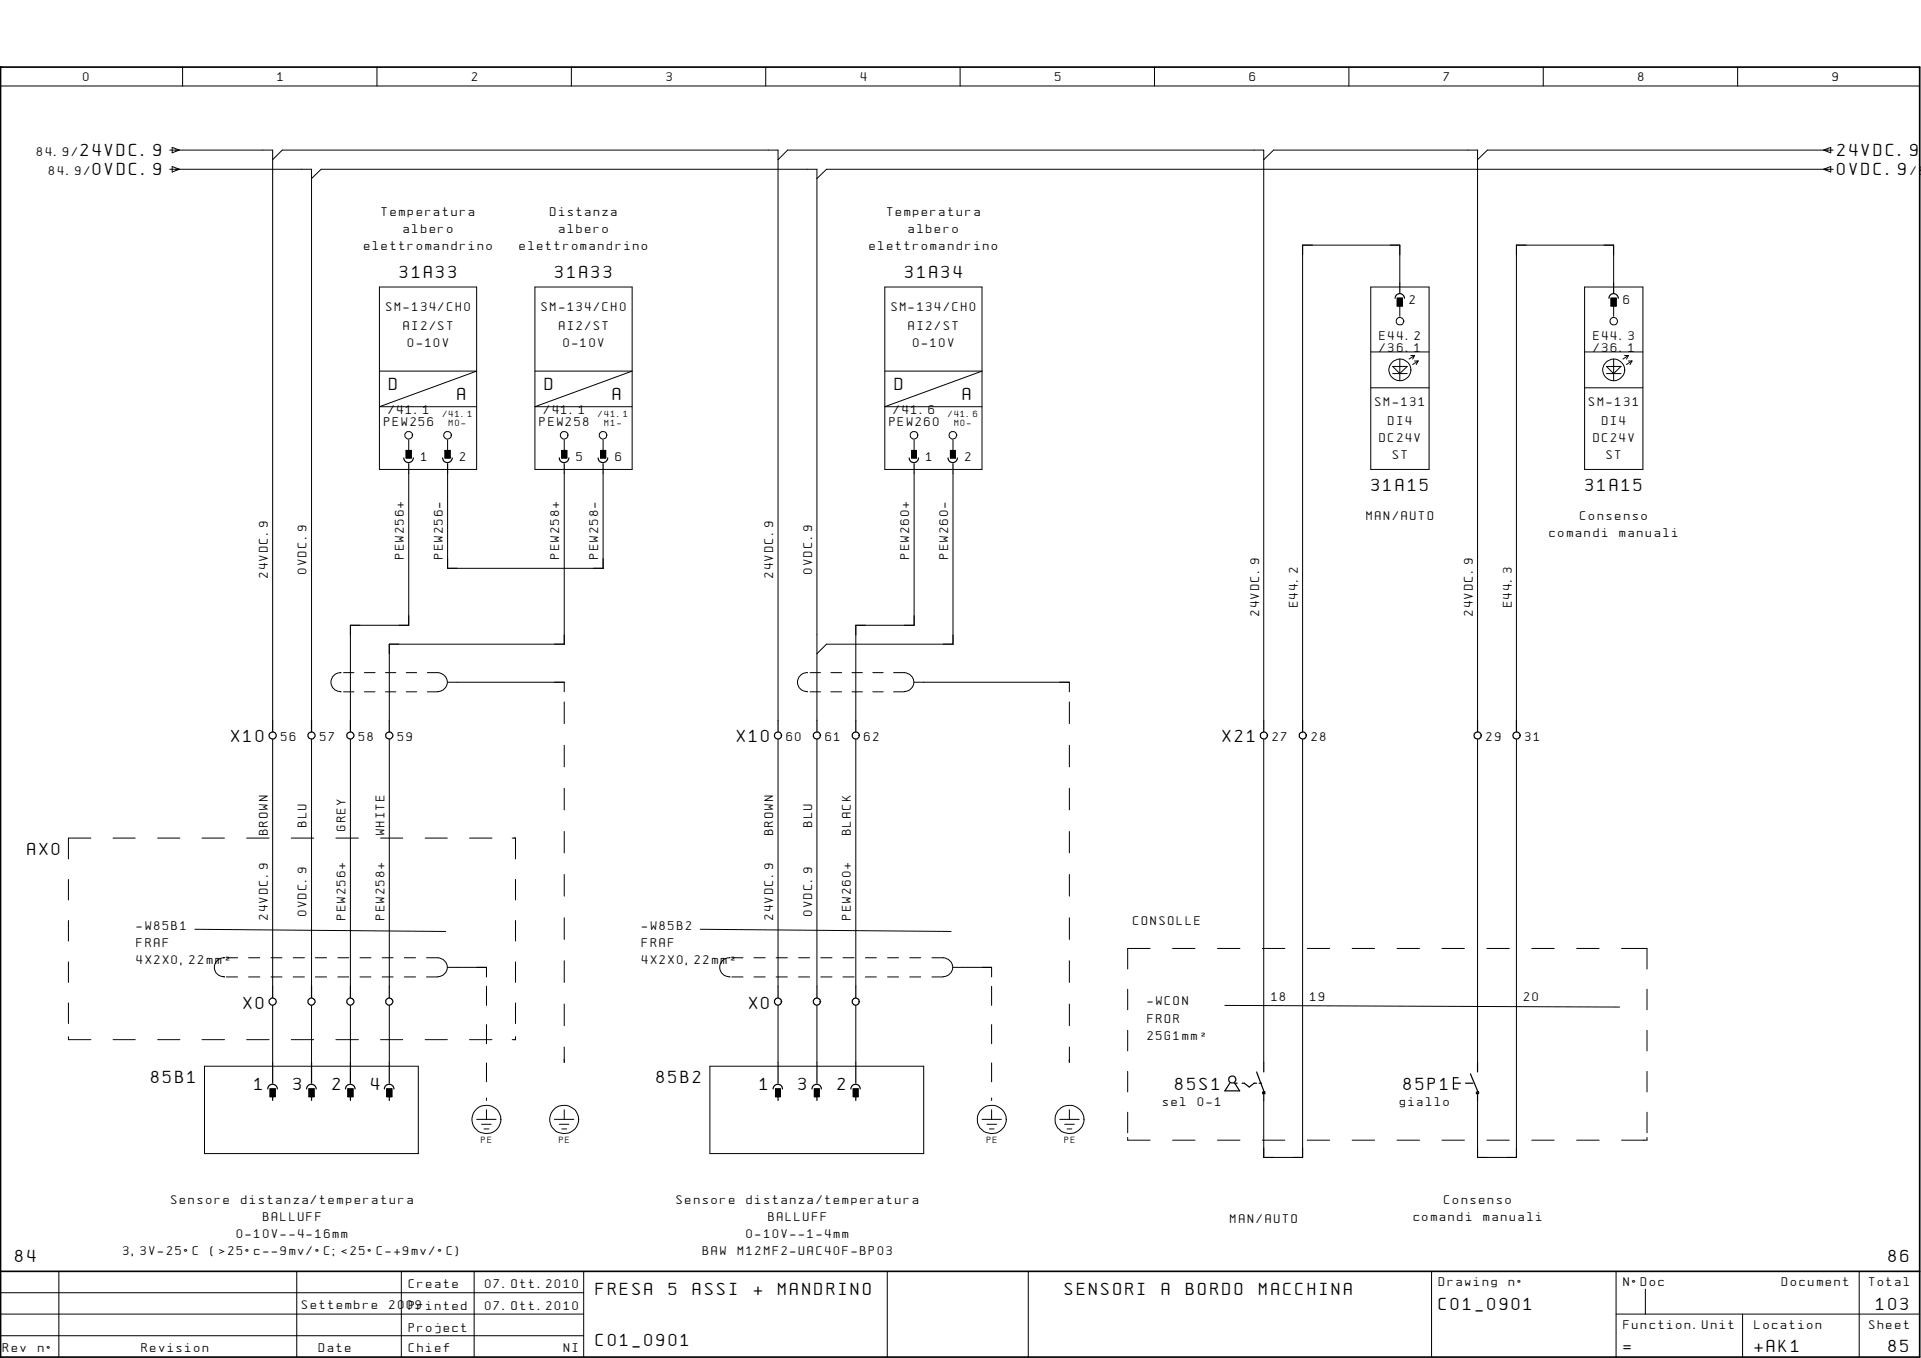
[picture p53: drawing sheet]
<svg xmlns="http://www.w3.org/2000/svg" width="297mm" height="210mm" viewBox="0 0 297 210" stroke-linecap="round" stroke-linejoin="round" font-family="sans-serif">
<defs><g id="words">
<g font-size="2.2">
<text x="12.4" y="24.1">24VDC.9</text>
<text x="14.3" y="27.1">0VDC.9</text>
<text x="284.1" y="24.1">24VDC.9</text>
<text x="284.1" y="27.1">0VDC.9</text>
<text x="61.8" y="42.9">31A33</text>
<text x="85.8" y="42.9">31A33</text>
<text x="140" y="42.9">31A34</text>
<text x="60.2" y="60.3">D</text>
<text x="70.7" y="61.8">A</text>
<text x="84.2" y="60.3">D</text>
<text x="94.8" y="61.8">A</text>
<text x="138.3" y="60.3">D</text>
<text x="148.9" y="61.8">A</text>
<text x="212.1" y="75.9">31A15</text>
<text x="245.1" y="75.9">31A15</text>
<text x="35.8" y="114.8">X10</text>
<text x="113.9" y="114.8">X10</text>
<text x="189.1" y="114.8">X21</text>
<text x="4.2" y="132.1">AX0</text>
<text x="37.7" y="155.9">X0</text>
<text x="115.8" y="155.9">X0</text>
<text x="23.4" y="167.4">85B1</text>
<text x="101.5" y="167.4">85B2</text>
<text x="39.4" y="168.4">1</text>
<text x="45.4" y="168.4">3</text>
<text x="51.4" y="168.4">2</text>
<text x="57.4" y="168.4">4</text>
<text x="117.5" y="168.4">1</text>
<text x="123.5" y="168.4">3</text>
<text x="129.5" y="168.4">2</text>
<text x="181.7" y="168.4">85S1</text>
<text x="217" y="168.4">85P1</text>
<text x="2.4" y="195.1">84</text>
<text x="292" y="195.1">86</text>
<text x="92.2" y="200.2">FRESA</text>
<text x="103.4" y="200.2">5</text>
<text x="107.1" y="200.2">ASSI</text>
<text x="116.5" y="200.2">+</text>
<text x="120.3" y="200.2">MANDRINO</text>
<text x="164.6" y="200.2">SENSORI</text>
<text x="179.7" y="200.2">A</text>
<text x="183.4" y="200.2">BORDO</text>
<text x="194.7" y="200.2">MACCHINA</text>
<text x="222.5" y="202.4">C01_0901</text>
<text x="290.1" y="202.4">103</text>
<text x="92.2" y="208">C01_0901</text>
<text x="251" y="209">=</text>
<text x="271.3" y="209">+AK1</text>
<text x="292" y="209">85</text>
</g>
<g font-size="1.5">
<text x="12.9" y="12.6">0</text>
<text x="42.9" y="12.6">1</text>
<text x="73" y="12.6">2</text>
<text x="103" y="12.6">3</text>
<text x="133.1" y="12.6">4</text>
<text x="163.1" y="12.6">5</text>
<text x="193.2" y="12.6">6</text>
<text x="223.3" y="12.6">7</text>
<text x="253.3" y="12.6">8</text>
<text x="283.3" y="12.6">9</text>
<text x="5.7" y="24.1">84.9/</text>
<text x="7.6" y="27.1">84.9/</text>
<text x="295.4" y="27.1">/8</text>
<text x="59" y="33.4">Temperatura</text>
<text x="85.1" y="33.4">Distanza</text>
<text x="137.2" y="33.4">Temperatura</text>
<text x="56.3" y="38.7">elettromandrino</text>
<text x="62.4" y="36">albero</text>
<text x="80.3" y="38.7">elettromandrino</text>
<text x="86.4" y="36">albero</text>
<text x="134.4" y="38.7">elettromandrino</text>
<text x="140.5" y="36">albero</text>
<text x="218" y="46.9">2</text>
<text x="251" y="46.9">6</text>
<text x="59.7" y="48">SM-134/CH0</text>
<text x="62.4" y="51">AI2/ST</text>
<text x="63.1" y="53.6">0-10V</text>
<text x="83.7" y="48">SM-134/CH0</text>
<text x="86.4" y="51">AI2/ST</text>
<text x="87.1" y="53.6">0-10V</text>
<text x="137.8" y="48">SM-134/CH0</text>
<text x="140.5" y="51">AI2/ST</text>
<text x="141.2" y="53.6">0-10V</text>
<text x="213.3" y="52.6">E44.2</text>
<text x="246.4" y="52.6">E44.3</text>
<text x="213.3" y="54.4">/36.1</text>
<text x="246.4" y="54.4">/36.1</text>
<text x="59.4" y="65.8">PEW256</text>
<text x="60.1" y="64">/41.1</text>
<text x="83.4" y="65.8">PEW258</text>
<text x="84.1" y="64">/41.1</text>
<text x="137.5" y="65.8">PEW260</text>
<text x="138.2" y="64">/41.6</text>
<text x="212.6" y="62.7">SM-131</text>
<text x="214.7" y="65.7">DI4</text>
<text x="245.7" y="62.7">SM-131</text>
<text x="247.7" y="65.7">DI4</text>
<text x="65.1" y="71.3">1</text>
<text x="71.1" y="71.3">2</text>
<text x="89.2" y="71.3">5</text>
<text x="95.2" y="71.3">6</text>
<text x="143.2" y="71.3">1</text>
<text x="149.2" y="71.3">2</text>
<text x="213.3" y="68.3">DC24V</text>
<text x="215.3" y="71">ST</text>
<text x="246.4" y="68.3">DC24V</text>
<text x="248.4" y="71">ST</text>
<text x="211.3" y="80.3">MAN/AUTO</text>
<text x="239.6" y="83">comandi</text>
<text x="244.3" y="80.3">Consenso</text>
<text x="250.4" y="83">manuali</text>
<text x="41.4" y="89.3" transform="rotate(-90 41.4 89.3)">24VDC.9</text>
<text x="47.4" y="88.6" transform="rotate(-90 47.4 88.6)">0VDC.9</text>
<text x="62.4" y="86.4" transform="rotate(-90 62.4 86.4)">PEW256+</text>
<text x="68.4" y="86.4" transform="rotate(-90 68.4 86.4)">PEW256-</text>
<text x="86.5" y="86.4" transform="rotate(-90 86.5 86.4)">PEW258+</text>
<text x="92.5" y="86.4" transform="rotate(-90 92.5 86.4)">PEW258-</text>
<text x="119.5" y="89.3" transform="rotate(-90 119.5 89.3)">24VDC.9</text>
<text x="125.6" y="88.6" transform="rotate(-90 125.6 88.6)">0VDC.9</text>
<text x="140.6" y="86.4" transform="rotate(-90 140.6 86.4)">PEW260+</text>
<text x="146.6" y="86.4" transform="rotate(-90 146.6 86.4)">PEW260-</text>
<text x="194.7" y="95.2" transform="rotate(-90 194.7 95.2)">24VDC.9</text>
<text x="200.7" y="93.9" transform="rotate(-90 200.7 93.9)">E44.2</text>
<text x="227.8" y="95.2" transform="rotate(-90 227.8 95.2)">24VDC.9</text>
<text x="233.8" y="93.9" transform="rotate(-90 233.8 93.9)">E44.3</text>
<text x="43.5" y="114.5">56</text>
<text x="49.5" y="114.5">57</text>
<text x="55.5" y="114.5">58</text>
<text x="61.5" y="114.5">59</text>
<text x="121.6" y="114.5">60</text>
<text x="127.6" y="114.5">61</text>
<text x="133.6" y="114.5">62</text>
<text x="196.8" y="114.5">27</text>
<text x="202.8" y="114.5">28</text>
<text x="229.8" y="114.5">29</text>
<text x="235.8" y="114.5">31</text>
<text x="41.4" y="129.1" transform="rotate(-90 41.4 129.1)">BROWN</text>
<text x="47.4" y="127.8" transform="rotate(-90 47.4 127.8)">BLU</text>
<text x="53.4" y="128.5" transform="rotate(-90 53.4 128.5)">GREY</text>
<text x="59.4" y="129.1" transform="rotate(-90 59.4 129.1)">WHITE</text>
<text x="119.5" y="129.1" transform="rotate(-90 119.5 129.1)">BROWN</text>
<text x="125.6" y="127.8" transform="rotate(-90 125.6 127.8)">BLU</text>
<text x="131.6" y="129.1" transform="rotate(-90 131.6 129.1)">BLACK</text>
<text x="21.1" y="143.7">-W85B1</text>
<text x="41.4" y="142.2" transform="rotate(-90 41.4 142.2)">24VDC.9</text>
<text x="47.4" y="141.5" transform="rotate(-90 47.4 141.5)">0VDC.9</text>
<text x="53.4" y="142.2" transform="rotate(-90 53.4 142.2)">PEW256+</text>
<text x="59.4" y="142.2" transform="rotate(-90 59.4 142.2)">PEW258+</text>
<text x="99.3" y="143.7">-W85B2</text>
<text x="119.5" y="142.2" transform="rotate(-90 119.5 142.2)">24VDC.9</text>
<text x="125.6" y="141.5" transform="rotate(-90 125.6 141.5)">0VDC.9</text>
<text x="131.6" y="142.2" transform="rotate(-90 131.6 142.2)">PEW260+</text>
<text x="175.2" y="142.9">CONSOLLE</text>
<text x="21.1" y="146.3">FRAF</text>
<text x="21.1" y="149">4X2X0,22mmý</text>
<text x="99.3" y="146.3">FRAF</text>
<text x="99.3" y="149">4X2X0,22mmý</text>
<text x="177.4" y="155.4">-WCON</text>
<text x="196.6" y="154.7">18</text>
<text x="202.6" y="154.7">19</text>
<text x="235.6" y="154.7">20</text>
<text x="177.4" y="158.1">FROR</text>
<text x="177.4" y="160.7">25G1mmý</text>
<text x="179.8" y="171">sel</text>
<text x="185.2" y="171">0-1</text>
<text x="216.4" y="171">giallo</text>
<text x="26.5" y="186.1">Sensore</text>
<text x="36.6" y="191.4">0-10V--4-16mm</text>
<text x="37.3" y="186.1">distanza/temperatura</text>
<text x="40.7" y="188.8">BALLUFF</text>
<text x="104.6" y="186.1">Sensore</text>
<text x="115.4" y="186.1">distanza/temperatura</text>
<text x="115.4" y="191.4">0-10V--1-4mm</text>
<text x="118.8" y="188.8">BALLUFF</text>
<text x="190.2" y="189.1">MAN/AUTO</text>
<text x="218.6" y="188.8">comandi</text>
<text x="223.3" y="186.1">Consenso</text>
<text x="229.4" y="188.8">manuali</text>
<text x="19" y="194.1">3,3V-25øC</text>
<text x="32.6" y="194.1">(&gt;25øc--9mv/øC;&lt;25øC-+9mv/øC)</text>
<text x="108.7" y="194.1">BAW</text>
<text x="114.1" y="194.1">M12MF2-UAC40F-BP03</text>
<text x="46.7" y="202.4">Settembre</text>
<text x="60.2" y="202.4">2009</text>
<text x="63.2" y="199.1">Create</text>
<text x="63.2" y="202.4">Printed</text>
<text x="75" y="199.1">07.Ott.2010</text>
<text x="75" y="202.4">07.Ott.2010</text>
<text x="222.5" y="198.8">Drawing</text>
<text x="233.3" y="198.8">nø</text>
<text x="251" y="198.8">NøDoc</text>
<text x="275.5" y="198.8">Document</text>
<text x="289" y="198.8">Total</text>
<text x=".5" y="209">Rev</text>
<text x="5.9" y="209">nø</text>
<text x="21.9" y="209">Revision</text>
<text x="49.3" y="209">Date</text>
<text x="63.2" y="205.8">Project</text>
<text x="63.2" y="209">Chief</text>
<text x="87.2" y="209">NI</text>
<text x="251" y="205.4">Function.Unit</text>
<text x="271.3" y="205.4">Location</text>
<text x="289" y="205.4">Sheet</text>
</g>
<g font-size="1.1">
<text x="68.4" y="64.5">/41.1</text>
<text x="69.4" y="65.8">M0-</text>
<text x="92.5" y="64.5">/41.1</text>
<text x="93.5" y="65.8">M1-</text>
<text x="146.6" y="64.5">/41.6</text>
<text x="147.6" y="65.8">M0-</text>
<text x="74.4" y="176.7">PE</text>
<text x="86.4" y="176.7">PE</text>
<text x="152.6" y="176.7">PE</text>
<text x="164.6" y="176.7">PE</text>
</g>
</g></defs>
<path d="M.1 10.4h.1M.1 10.4h296.7v199.4h-296.7zM.1 196.5h296.7" fill="none" stroke="#000" stroke-width=".26"/>
<g fill="none" stroke="#000" stroke-width=".15">
<path d="M.1 13.3h296.7M28.2 10.4v2.9M58.3 10.4v2.9M88.3 10.4v2.9M118.4 10.4v2.9M148.5 10.4v2.9M178.5 10.4v2.9M208.6 10.4v2.9M238.6 10.4v2.9M268.7 10.4v2.9M26.2 23.2h16v88.1M26.2 26.2h22v85.1"/>
<path d="M26.6 22.8l1.1 .4-1.1 .4zM26.6 25.7l1.1 .5-1.1 .4zM42.2 24.7l1.4-1.5h76.7v88.1M48.2 27.6l1.5-1.4h76.6v85.1M120.3 24.7l1.5-1.5h73.6v88.1M195.4 24.7l1.5-1.5h31.6v88.1M282 23.2l1.1-.4v.8zM282 26.2l1.1-.5v.9zM283.5 23.2h-53.5l-1.5 1.5M283.5 26.2h-155.7l-1.5 1.4M58.7 44.4h15v28.2h-15zM58.7 57.4h15l-15 5.5h15"/>
<path d="M82.7 44.4h15v28.2h-15zM82.7 57.4h15l-15 5.5h15M136.8 44.4h15v28.2h-15zM136.8 57.4h15l-15 5.5h15M212 44.4h9v28.2h-9zM212 54.4h9M212 59.9h9M215.3 56a1.69 1.69 0 0 1 2.1-.2 1.69 1.69 0 0 1 .7 1.9 1.68 1.68 0 0 1-2.5 .9 1.68 1.68 0 0 1-.3-2.6zM215.3 56.6h2.3l-1.2 1.1zM215.3 57.7h2.3M216.4 46.7h.1M216.4 43.8v-5.9h-15v73.4"/>
<path d="M216.4 46.7v2.2M216.4 55.5v3.3M218.1 54.9h.6M218.7 54.9l-.8 .6M218.7 54.9l-.3 .6M218.7 55.8h.6M219.3 55.8l-.9 .5M219.3 55.8l-.3 .5M245 44.4h9v28.2h-9zM245 54.4h9M245 59.9h9M248.4 56a1.69 1.69 0 0 1 2-.2 1.69 1.69 0 0 1 .7 1.9 1.68 1.68 0 0 1-2.5 .9 1.68 1.68 0 0 1-.2-2.6z"/>
<path d="M248.4 56.6h2.3l-1.2 1.1zM248.4 57.7h2.3M249.5 46.7h.1M249.5 43.8v-5.9h-15v73.4M249.5 46.7v2.2M249.5 55.5v3.3M251.2 54.9h.6M251.8 55.8h.5M251.8 54.9l-.9 .6M251.8 54.9l-.3 .6M252.3 55.8l-.8 .5M252.3 55.8l-.3 .5"/>
<path d="M63.2 70.2h.1M63.2 73.2v23.4h-9v14.7M63.2 68v2.2M69.2 70.2h.1M69.2 68v2.2M69.2 73.2v14.6h24.1v-14.6M87.2 70.2h.1M87.2 73.2v26.4h-27v11.7M87.2 68v2.2M93.3 70.2h.1M93.3 68v2.2M141.3 70.2h.1"/>
<path d="M141.3 73.2v23.4h-9v14.7M141.3 68v2.2M147.4 70.2h.1M147.4 73.2v26.4h-19.6l-1.5 1.4M147.4 68v2.2M42.2 114.3v38.1M48.2 114.3v38.1M52.7 106.9h.1M52.7 104a1.46 1.46 0 0 0-1.5 1.4 1.46 1.46 0 0 0 1.5 1.5M53.1 106.9h1.6M53.1 104h1.6M54.2 114.3v38.1"/>
<path d="M56.3 106.9h1.7M56.3 104h1.7M59.6 106.9h1.6M59.6 104h1.6M60.2 114.3v38.1M62.8 106.9h1.6M62.8 104h1.6M66.1 104h1.6a1.46 1.46 0 0 1 1.5 1.4 1.46 1.46 0 0 1-1.5 1.5M66.1 106.9h1.6M69.2 105.5h18v1.4M87.2 108.5v3.3M87.2 115.2v3.3"/>
<path d="M120.3 114.3v38.1M124.8 106.9h.1M124.9 104a1.46 1.46 0 0 0-1.6 1.4 1.46 1.46 0 0 0 1.5 1.5M125.3 106.9h1.6M125.3 104h1.6M126.3 114.3v38.1M128.5 106.9h1.6M128.5 104h1.6M131.7 106.9h1.6M131.7 104h1.6M132.3 114.3v38.1M135 106.9h1.6"/>
<path d="M135 104h1.6M138.2 104h1.6a1.46 1.46 0 0 1 1.5 1.4 1.46 1.46 0 0 1-1.5 1.5M138.2 106.9h1.6M141.3 105.5h24.1v1.4M165.4 108.5v3.3M165.4 115.2v3.3M195.4 114.3v49.9M201.4 114.3v64.6h-6v-8.8M228.5 114.3v49.9M234.5 114.3v64.6h-6v-8.8M10.6 135.9v3.2M14.1 129.5h-3.5v3.3"/>
<path d="M17.5 129.5h3.4M24.4 129.5h3.4M31.2 129.5h3.5M38.1 129.5h3.5M45 129.5h3.5M51.9 129.5h3.5M58.8 129.5h3.5M65.7 129.5h3.5M72.6 129.5h3.5M79.2 129.5h.5v3.3M79.7 135.9v3.2M87.2 121.8v3.4"/>
<path d="M87.2 128.5v3.3M87.2 135.2v3.3M165.4 121.8v3.4M165.4 128.5v3.3M165.4 135.2v3.3M10.6 142.3v3.2M10.6 148.7v3.1M10.6 155v3.2M30.1 143.6l38.8 .4M34.6 151h.2M34.8 148h-.2a1.46 1.46 0 0 0-1.5 1.5 1.46 1.46 0 0 0 1.5 1.5M35 151h1.7"/>
<path d="M35 148h1.7M38.4 151h1.8M38.4 148h1.8M41.9 151h1.7M41.9 148h1.7M42.2 155.4v8.8M45.3 151h1.8M45.3 148h1.8M48.2 155.4v8.8M48.8 151h1.7M48.8 148h1.7M52.2 151h1.7"/>
<path d="M52.2 148h1.7M54.2 155.4v8.8M55.7 151h1.7M55.7 148h1.7M59.1 151h1.7M59.1 148h1.7M60.2 155.4v8.8M62.5 151h1.8M62.5 148h1.8M66 148h1.7a1.46 1.46 0 0 1 1.5 1.5 1.46 1.46 0 0 1-1.5 1.5M66 151h1.7M69.2 149.5h6v1.5"/>
<path d="M75.2 152.4v3M75.2 158.4v2.9M79.7 142.3v3.2M79.7 148.7v3.1M79.7 155v3.2M87.2 141.9v3.3M87.2 148.5v3.3M87.2 155.2v3.3M108.3 143.6l38.8 .4M112.8 151h.1M112.9 148a1.46 1.46 0 0 0-1.6 1.4 1.46 1.46 0 0 0 1.5 1.6M113.2 151h1.7"/>
<path d="M113.2 148h1.7M116.6 151h1.7M116.6 148h1.7M120 151h1.7M120 148h1.7M120.3 155.4v8.8M123.5 151h1.7M123.5 148h1.7M126.3 155.4v8.8M126.9 151h1.7M126.9 148h1.7M130.3 151h1.8"/>
<path d="M130.3 148h1.8M132.3 155.4v8.8M133.8 151h1.7M133.8 148h1.7M137.2 151h1.7M137.2 148h1.7M140.7 151h1.7M140.7 148h1.7M144.1 148h1.7a1.46 1.46 0 0 1 1.5 1.5 1.46 1.46 0 0 1-1.5 1.5M144.1 151h1.7M147.4 149.5h5.9v1.5M153.3 152.4v3"/>
<path d="M153.3 158.4v2.9M165.4 141.9v3.3M165.4 148.5v3.3M165.4 155.2v3.3M174.4 152.9v3.2M174.4 159.3v3.1M177.8 146.6h-3.4v3.2M181.3 146.6h3.5M188.3 146.6h3.4M189.4 155.4l61 .3M195.2 146.6h3.5M202.1 146.6h3.5"/>
<path d="M209.1 146.6h3.5M216 146.6h3.5M223 146.6h3.4M229.9 146.6h3.5M236.9 146.6h3.4M243.8 146.6h3.5M250.7 146.6h4v3.2M254.7 152.9v3.2M254.7 159.3v3.1M10.6 160.2v.5h3.5M17.5 160.7h3.4M24.4 160.7h3.4"/>
<path d="M31.2 160.7h3.5M31.6 164.8h33.1v13.5h-33.1zM38.1 160.7h3.5M45 160.7h3.5M51.9 160.7h3.5M58.8 160.7h3.5M65.7 160.7h3.5M72.6 160.7h3.5M73.7 171.4a2.22 2.22 0 0 1 3.4 .5 2.22 2.22 0 0 1-1.2 3.2 2.21 2.21 0 0 1-2.6-.9 2.21 2.21 0 0 1 .4-2.8zM73.7 173h3M74.5 173.8h1.4M74.8 174.5h.8"/>
<path d="M75.2 164.3v2.9M75.2 169.7v.4M75.2 171.5v1.5M79.7 160.2v.5h-.5M85.7 171.4a2.22 2.22 0 0 1 3.1 0 2.22 2.22 0 0 1 .1 3.1 2.22 2.22 0 0 1-3.2 .1 2.22 2.22 0 0 1 0-3.2zM85.7 173h3M86.5 173.8h1.5M86.9 174.5h.7M87.2 161.8v2.4M87.2 171.5v1.5M109.8 164.8h33v13.5h-33zM151.8 171.4a2.23 2.23 0 0 1 2.9-.1 2.23 2.23 0 0 1 .6 2.9 2.22 2.22 0 0 1-3.3 .6 2.22 2.22 0 0 1-.2-3.4z"/>
<path d="M151.8 173h3.1M152.6 173.8h1.5M153 174.5h.7M153.3 164.3v2.9M153.3 169.7v.4M153.3 171.5v1.5M163.5 171.7a2.23 2.23 0 0 1 3.6 0 2.23 2.23 0 0 1-1 3.4 2.22 2.22 0 0 1-2.5-.7 2.22 2.22 0 0 1-.1-2.7zM163.9 173h3M164.6 173.8h1.5M165 174.5h.7M165.4 161.8v2.4M165.4 171.5v1.5"/>
<path d="M174.4 165.6v3.2M174.4 171.9v3.2M174.4 175.8v.4h3.4M181.3 176.2h3.5M188.3 176.2h3.4M195.2 176.2h3.5M202.1 176.2h3.5M209.1 176.2h3.5M216 176.2h3.5M223 176.2h3.4M229.9 176.2h3.5M236.9 176.2h3.4"/>
<path d="M243.8 176.2h3.5M254.7 175.8v.4h-4M254.7 165.6v3.2M254.7 171.9v3.2M.1 196.9v12.9M.1 199.8h90.2M9.1 196.5v13.3M45.9 196.5v13.3M62.1 196.5v13.3M73.3 196.5v13.3M90.3 196.5v13.3M137.2 196.5v13.3"/>
<path d="M159 196.5v13.3M221.4 196.5v13.3M249.9 196.5v13.3M254.4 199.3v3.8M287.5 196.5v13.3M.1 203.1h90.2M.1 206.5h90.2M249.9 203.1h46.9M269.4 203.1v6.7"/>
<circle cx="216.5" cy="49.6" r=".59"/>
<circle cx="249.5" cy="49.6" r=".58"/>
<circle cx="63.2" cy="67.3" r=".6"/>
<circle cx="69.2" cy="67.3" r=".6"/>
<circle cx="87.2" cy="67.3" r=".6"/>
<circle cx="93.3" cy="67.3" r=".59"/>
<circle cx="141.3" cy="67.3" r=".59"/>
<circle cx="147.4" cy="67.3" r=".59"/>
</g>
<g fill="none" stroke="#000" stroke-width=".19">
<path d="M215.7 46.1a.72 .72 0 0 1 .7-.7 .72 .72 0 0 1 .8 .7M216.1 46.1h.7v1.2h-.7zM216.4 43.8v1.5M248.8 46.1a.72 .72 0 0 1 .7-.7 .72 .72 0 0 1 .7 .7M249.1 46.1h.8v1.2h-.8zM249.5 43.8v1.5M62.4 70.8a.74 .74 0 0 0 .8 .7 .74 .74 0 0 0 .7-.7M62.8 69.6h.8v1.2h-.8zM63.2 71.7v1.5M68.4 70.8a.74 .74 0 0 0 .8 .7 .74 .74 0 0 0 .7-.7M68.8 69.6h.8v1.2h-.8zM69.2 71.7v1.5"/>
<path d="M86.5 70.8a.74 .74 0 0 0 .7 .7 .74 .74 0 0 0 .8-.7M86.9 69.6h.7v1.2h-.7zM87.2 71.7v1.5M92.5 70.8a.74 .74 0 0 0 .7 .7 .74 .74 0 0 0 .8-.7M92.9 69.6h.7v1.2h-.7zM93.3 71.7v1.5M140.6 70.8a.72 .72 0 0 0 .7 .7 .72 .72 0 0 0 .7-.7M141 69.6h.7v1.2h-.7zM141.3 71.7v1.5M146.6 70.8a.72 .72 0 0 0 .7 .7 .72 .72 0 0 0 .7-.7M147 69.6h.7v1.2h-.7zM147.4 71.7v1.5"/>
<path d="M42.2 111.3v1.8M48.2 111.3v1.8M54.2 111.3v1.8M60.2 111.3v1.8M120.3 111.3v1.8M126.3 111.3v1.8M132.3 111.3v1.8M195.1 113.2a.55 .55 0 0 1 .8 .2 .55 .55 0 0 1-.2 .8 .55 .55 0 0 1-.8-.3v-.4zM195.4 111.3v1.8M201.1 113.3a.55 .55 0 0 1 .8 .1 .55 .55 0 0 1-.2 .8 .55 .55 0 0 1-.8-.3v-.4zM201.4 111.3v1.8M228.5 111.3v1.8"/>
<path d="M234.5 111.3v1.8M42.2 152.4v1.8M48.2 152.4v1.8M54.2 152.4v1.8M60.2 152.4v1.8M120.3 152.4v1.8M126.3 152.4v1.8M132.3 152.4v1.8M41.4 168.3a.74 .74 0 0 1 .7-.7 .74 .74 0 0 1 .8 .7M41.8 168.3h.7v1.2h-.7zM42.2 164.2v3.2M42.2 169.5v.6"/>
<path d="M47.4 168.3a.74 .74 0 0 1 .8-.7 .74 .74 0 0 1 .7 .7M47.8 168.3h.8v1.2h-.8zM48.2 164.2v3.2M48.2 169.5v.6M53.4 168.3a.74 .74 0 0 1 .8-.7 .74 .74 0 0 1 .7 .7M53.8 168.3h.8v1.2h-.8zM54.2 164.2v3.2M54.2 169.5v.6M59.4 168.3a.74 .74 0 0 1 .8-.7 .74 .74 0 0 1 .7 .7M59.8 168.3h.8v1.2h-.8zM60.2 164.2v3.2M60.2 169.5v.6"/>
<path d="M119.5 168.3a.72 .72 0 0 1 .8-.7 .72 .72 0 0 1 .7 .7M119.9 168.3h.7v1.2h-.7zM120.3 164.2v3.2M120.3 169.5v.6M125.6 168.3a.72 .72 0 0 1 .7-.7 .72 .72 0 0 1 .7 .7M125.9 168.3h.8v1.2h-.8zM126.3 164.2v3.2M126.3 169.5v.6M131.6 168.3a.72 .72 0 0 1 .7-.7 .72 .72 0 0 1 .7 .7M131.9 168.3h.8v1.2h-.8zM132.3 164.2v3.2M132.3 169.5v.6"/>
<path d="M190.2 167.4l-.8 1.2h2.3l-.8-1.2h.4M192.1 167.4h.3l.8 .6 .7-.6h.4M194.3 165.7l1.1 2.9M194.7 167.4h.4M195.2 168.8h.4v.2l-.3 .1zM195.4 164.2v1.5M195.4 169.2v.9M224.7 167.4h1.1M225.5 166.6h-.8v1.7h.8M226.6 167.4h1.1M227.4 166l1.1 2.6M228.3 168.8l.3-.1 .1 .2-.1 .2h-.2z"/>
<path d="M228.5 164.2v1.5M228.5 169.2v.9"/>
<circle cx="42.2" cy="113.7" r=".54"/>
<circle cx="48.2" cy="113.7" r=".54"/>
<circle cx="54.2" cy="113.7" r=".54"/>
<circle cx="60.2" cy="113.7" r=".54"/>
<circle cx="120.3" cy="113.7" r=".55"/>
<circle cx="126.3" cy="113.7" r=".55"/>
<circle cx="132.3" cy="113.7" r=".55"/>
<circle cx="228.5" cy="113.7" r=".56"/>
<circle cx="234.5" cy="113.7" r=".56"/>
<circle cx="42.2" cy="154.8" r=".55"/>
<circle cx="48.2" cy="154.8" r=".55"/>
<circle cx="54.2" cy="154.8" r=".55"/>
<circle cx="60.2" cy="154.8" r=".55"/>
<circle cx="120.3" cy="154.8" r=".56"/>
<circle cx="126.3" cy="154.8" r=".56"/>
<circle cx="132.3" cy="154.8" r=".56"/>
<circle cx="190.5" cy="166.8" r=".55"/>
</g>
<g fill="#000">
<path d="M216.1 46.1h.7v1.2h-.7zM249.1 46.1h.8v1.2h-.8zM62.8 69.6h.8v1.2h-.8zM68.8 69.6h.8v1.2h-.8zM86.9 69.6h.7v1.2h-.7zM92.9 69.6h.7v1.2h-.7zM141 69.6h.7v1.2h-.7zM147 69.6h.7v1.2h-.7zM41.8 168.3h.7v1.2h-.7zM47.8 168.3h.8v1.2h-.8zM53.8 168.3h.8v1.2h-.8zM59.8 168.3h.8v1.2h-.8z"/>
<path d="M119.9 168.3h.7v1.2h-.7zM125.9 168.3h.8v1.2h-.8zM131.9 168.3h.8v1.2h-.8z"/>
</g>
<use href="#words"/>
</svg>
